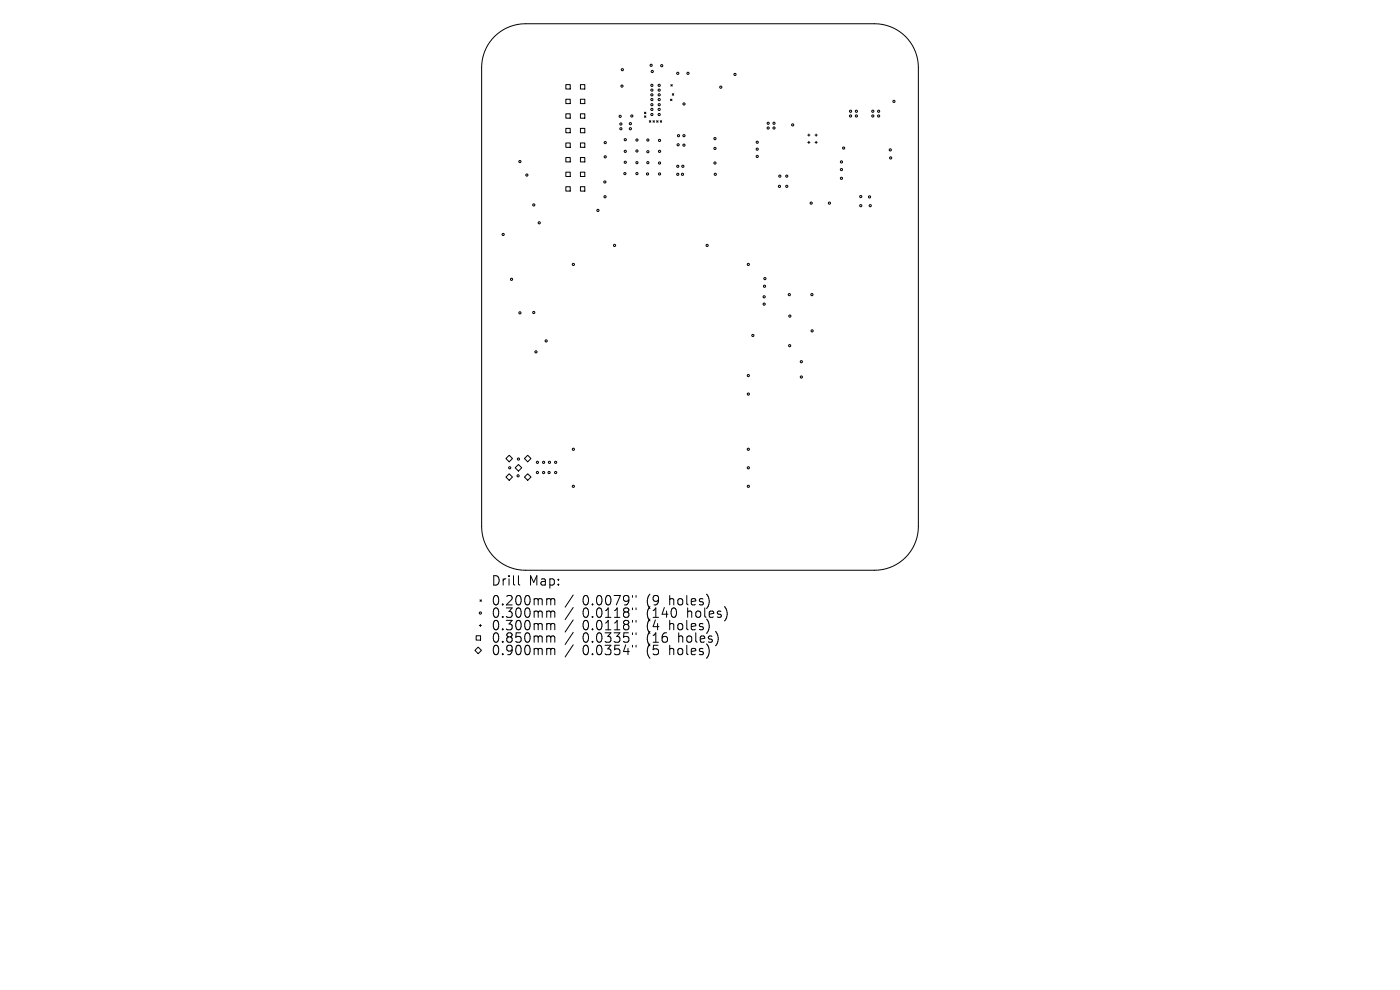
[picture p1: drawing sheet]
<svg xmlns="http://www.w3.org/2000/svg" width="297mm" height="210mm" viewBox="0 0 297 210" stroke-linecap="round" stroke-linejoin="round" font-family="sans-serif">
<defs><g id="words">
<g font-size="2.8">
<text x="104.1" y="124.5">Drill</text>
<text x="112.1" y="124.5">Map:</text>
<text x="104.1" y="128.7">0.200mm</text>
<text x="104.1" y="131.3">0.300mm</text>
<text x="123.6" y="128.7">0.0079&quot;</text>
<text x="123.6" y="131.3">0.0118&quot;</text>
<text x="137.3" y="128.7">(9</text>
<text x="137.3" y="131.3">(140</text>
<text x="142.3" y="128.7">holes)</text>
<text x="146.1" y="131.3">holes)</text>
<text x="104.1" y="134">0.300mm</text>
<text x="104.1" y="136.6">0.850mm</text>
<text x="123.6" y="134">0.0118&quot;</text>
<text x="123.6" y="136.6">0.0335&quot;</text>
<text x="137.3" y="134">(4</text>
<text x="137.3" y="136.6">(16</text>
<text x="142.3" y="134">holes)</text>
<text x="144.2" y="136.6">holes)</text>
<text x="104.1" y="139.3">0.900mm</text>
<text x="123.6" y="139.3">0.0354&quot;</text>
<text x="137.3" y="139.3">(5</text>
<text x="142.3" y="139.3">holes)</text>
</g>
</g></defs>
<g fill="none" stroke="#000" stroke-width=".21">
<path d="M104.9 7.8a9.3 9.3 0 0 1 6.6-2.8h74a9.3 9.3 0 0 1 9.3 9.3v97.4a9.3 9.3 0 0 1-9.3 9.3h-74a9.3 9.3 0 0 1-9.3-9.3v-97.4a9.3 9.3 0 0 1 2.7-6.5zM120 18h1v.9h-1zM123.1 18h1v.9h-1zM142.3 18l.3 .3M142.6 18l-.3 .3M142.6 19.9l.3 .3M142.9 19.9l-.3 .3M120 21h1v1h-1zM120 24.1h1v1h-1zM120 27.2h1v1h-1zM120 30.3h1v1h-1zM120 33.4h1v.9h-1z"/>
<path d="M120 36.5h1v.9h-1zM120 39.6h1v.9h-1zM123.1 21h1v1h-1zM123.1 24.1h1v1h-1zM123.1 27.2h1v1h-1zM123.1 30.3h1v1h-1zM123.1 33.4h1v.9h-1zM123.1 36.5h1v.9h-1zM123.1 39.6h1v.9h-1zM136.7 23.8l.3 .3M136.7 24.6l.3 .3M137 23.8l-.3 .3"/>
<path d="M137 24.6l-.3 .3M137.8 25.6l.3 .3M138.1 25.6l-.3 .3M138.5 25.6l.3 .3M138.8 25.6l-.3 .3M139.3 25.6l.3 .3M139.6 25.6l-.3 .3M140.1 25.6l.3 .3M140.4 25.6l-.3 .3M142.2 21l.4 .3M142.6 21l-.4 .3M171.4 28.7h.4"/>
<path d="M171.4 30.2h.4M171.6 28.4v.5M171.6 30v.4M172.9 28.7h.5M172.9 30.2h.5M173.1 28.4v.5M173.1 30v.4M108 96.6l.7 .7-.7 .7-.7-.7zM109.3 99.2l.7-.7 .7 .7-.7 .7zM111.3 97.3l.7-.7 .6 .7-.6 .7zM107.3 101.2l.7-.7 .7 .7-.7 .7zM111.3 101.2l.7-.7 .6 .7-.6 .7z"/>
<path d="M100.7 138l.7-.7 .7 .7-.7 .7zM101 134.9h.9v.9h-.9zM101.7 132.7h.4M101.8 127.2l.3 .4M101.9 132.5v.4M102.1 127.2l-.3 .4M110 122.1v1.7l.3 .3M116.3 127h.3l.2 .3M116.3 129.6h.3l.2 .3M116.3 132.3h.3l.2 .3M116.3 134.9h.3l.2 .3M116.3 137.5h.3l.2 .3"/>
<path d="M116.8 127.3l.3-.3 .5 .1 .1 1.2M116.8 127.3v1M116.8 129.9v1.1M116.8 132.6v1M116.8 135.2v1M116.8 137.8v1.1M116.8 129.9l.3-.3 .5 .1 .1 1.3M116.8 132.6l.3-.3 .5 .1 .1 1.2M116.8 135.2l.3-.3 .5 .1 .1 1.2M116.8 137.8l.3-.3 .5 .1 .1 1.3M121.6 126.2l-1.7 2.6M121.6 128.9l-1.7 2.5"/>
<path d="M121.6 131.5l-1.7 2.6M121.6 134.1l-1.7 2.6M121.6 136.8l-1.7 2.6M134.2 126.3v.4M134.2 129v.3M134.2 131.6v.4M134.2 134.2v.4M134.2 136.9v.4M134.9 126.3v.4M134.9 129v.3M134.9 131.6v.4M134.9 134.2v.4"/>
<path d="M134.9 136.9v.4"/>
<circle cx="132" cy="18.3" r=".23"/>
<circle cx="132" cy="14.8" r=".23"/>
<circle cx="138.1" cy="13.9" r=".23"/>
<circle cx="138.3" cy="18.1" r=".23"/>
<circle cx="138.3" cy="19.1" r=".23"/>
<circle cx="138.4" cy="15.2" r=".23"/>
<circle cx="139.8" cy="18.1" r=".23"/>
<circle cx="139.8" cy="19.1" r=".23"/>
<circle cx="140.4" cy="13.9" r=".23"/>
<circle cx="143.8" cy="15.6" r=".23"/>
<circle cx="145.9" cy="15.6" r=".23"/>
<circle cx="152.9" cy="18.5" r=".23"/>
<circle cx="155.9" cy="15.8" r=".23"/>
<circle cx="110.3" cy="34.3" r=".23"/>
<circle cx="111.8" cy="37.1" r=".23"/>
<circle cx="128.3" cy="38.6" r=".23"/>
<circle cx="128.4" cy="33.3" r=".23"/>
<circle cx="128.4" cy="30.3" r=".23"/>
<circle cx="131.6" cy="24.7" r=".23"/>
<circle cx="131.7" cy="26.3" r=".23"/>
<circle cx="131.7" cy="27.3" r=".23"/>
<circle cx="132.6" cy="36.8" r=".23"/>
<circle cx="132.6" cy="32.1" r=".23"/>
<circle cx="132.6" cy="34.4" r=".23"/>
<circle cx="132.6" cy="29.6" r=".23"/>
<circle cx="133.7" cy="26.2" r=".23"/>
<circle cx="133.7" cy="27.3" r=".23"/>
<circle cx="134" cy="24.6" r=".23"/>
<circle cx="135.1" cy="29.7" r=".23"/>
<circle cx="135.1" cy="32" r=".23"/>
<circle cx="135.1" cy="36.8" r=".23"/>
<circle cx="135.1" cy="34.5" r=".23"/>
<circle cx="137.4" cy="36.9" r=".23"/>
<circle cx="137.4" cy="29.7" r=".23"/>
<circle cx="137.4" cy="32.2" r=".23"/>
<circle cx="137.4" cy="34.5" r=".23"/>
<circle cx="138.3" cy="22.2" r=".23"/>
<circle cx="138.3" cy="24.3" r=".23"/>
<circle cx="138.3" cy="23.2" r=".23"/>
<circle cx="138.3" cy="20.1" r=".23"/>
<circle cx="138.3" cy="21.1" r=".23"/>
<circle cx="139.8" cy="22.2" r=".23"/>
<circle cx="139.8" cy="24.3" r=".23"/>
<circle cx="139.8" cy="23.2" r=".23"/>
<circle cx="139.8" cy="20.1" r=".23"/>
<circle cx="139.8" cy="21.1" r=".23"/>
<circle cx="139.9" cy="32.1" r=".23"/>
<circle cx="139.9" cy="34.6" r=".23"/>
<circle cx="139.9" cy="36.9" r=".23"/>
<circle cx="139.9" cy="29.8" r=".23"/>
<circle cx="143.8" cy="35.3" r=".23"/>
<circle cx="143.8" cy="37" r=".23"/>
<circle cx="143.9" cy="30.7" r=".23"/>
<circle cx="143.9" cy="28.8" r=".23"/>
<circle cx="144.8" cy="37" r=".23"/>
<circle cx="144.9" cy="35.3" r=".23"/>
<circle cx="145.1" cy="22.1" r=".23"/>
<circle cx="145.1" cy="28.8" r=".23"/>
<circle cx="145.1" cy="30.8" r=".23"/>
<circle cx="151.7" cy="34.6" r=".23"/>
<circle cx="151.7" cy="29.4" r=".23"/>
<circle cx="151.7" cy="31.5" r=".23"/>
<circle cx="151.7" cy="37" r=".23"/>
<circle cx="160.6" cy="30.2" r=".23"/>
<circle cx="160.6" cy="31.6" r=".23"/>
<circle cx="160.6" cy="33.2" r=".23"/>
<circle cx="163" cy="26.2" r=".23"/>
<circle cx="163" cy="27.2" r=".23"/>
<circle cx="164.2" cy="26.2" r=".23"/>
<circle cx="164.2" cy="27.2" r=".23"/>
<circle cx="165.4" cy="39.5" r=".23"/>
<circle cx="165.4" cy="37.4" r=".23"/>
<circle cx="166.9" cy="37.4" r=".23"/>
<circle cx="166.9" cy="39.5" r=".23"/>
<circle cx="168.2" cy="26.5" r=".23"/>
<circle cx="178.5" cy="37.8" r=".23"/>
<circle cx="178.5" cy="34.3" r=".23"/>
<circle cx="178.5" cy="36" r=".23"/>
<circle cx="179" cy="31.4" r=".23"/>
<circle cx="180.4" cy="24.6" r=".23"/>
<circle cx="180.4" cy="23.6" r=".23"/>
<circle cx="181.7" cy="24.6" r=".23"/>
<circle cx="181.7" cy="23.6" r=".23"/>
<circle cx="185.2" cy="24.6" r=".23"/>
<circle cx="185.2" cy="23.6" r=".23"/>
<circle cx="186.4" cy="24.6" r=".23"/>
<circle cx="186.4" cy="23.6" r=".23"/>
<circle cx="188.9" cy="31.8" r=".23"/>
<circle cx="188.9" cy="33.5" r=".23"/>
<circle cx="189.6" cy="21.5" r=".23"/>
<circle cx="106.7" cy="49.7" r=".23"/>
<circle cx="108.5" cy="59.3" r=".23"/>
<circle cx="113.2" cy="43.5" r=".23"/>
<circle cx="114.4" cy="47.3" r=".23"/>
<circle cx="121.6" cy="56.1" r=".23"/>
<circle cx="126.8" cy="44.6" r=".23"/>
<circle cx="128.4" cy="41.7" r=".23"/>
<circle cx="130.4" cy="52.1" r=".23"/>
<circle cx="150" cy="52.1" r=".23"/>
<circle cx="158.8" cy="56.1" r=".23"/>
<circle cx="162.3" cy="59.1" r=".23"/>
<circle cx="172.1" cy="43.1" r=".23"/>
<circle cx="176" cy="43.1" r=".23"/>
<circle cx="182.6" cy="43.6" r=".23"/>
<circle cx="182.6" cy="41.7" r=".23"/>
<circle cx="184.5" cy="41.8" r=".23"/>
<circle cx="184.6" cy="43.6" r=".23"/>
<circle cx="110.3" cy="66.4" r=".23"/>
<circle cx="113.2" cy="66.3" r=".23"/>
<circle cx="113.7" cy="74.6" r=".23"/>
<circle cx="115.9" cy="72.3" r=".23"/>
<circle cx="158.8" cy="79.7" r=".23"/>
<circle cx="159.7" cy="71.2" r=".23"/>
<circle cx="162.1" cy="64.5" r=".23"/>
<circle cx="162.1" cy="63" r=".23"/>
<circle cx="162.2" cy="60.7" r=".23"/>
<circle cx="167.4" cy="62.5" r=".23"/>
<circle cx="167.5" cy="73.3" r=".23"/>
<circle cx="167.6" cy="67.1" r=".23"/>
<circle cx="170" cy="76.7" r=".23"/>
<circle cx="170" cy="80" r=".23"/>
<circle cx="172.2" cy="62.5" r=".23"/>
<circle cx="172.3" cy="70.2" r=".23"/>
<circle cx="108.1" cy="99.2" r=".23"/>
<circle cx="110" cy="97.4" r=".23"/>
<circle cx="114" cy="98.1" r=".23"/>
<circle cx="115.3" cy="98.1" r=".23"/>
<circle cx="116.6" cy="98.1" r=".23"/>
<circle cx="117.9" cy="98.1" r=".23"/>
<circle cx="121.6" cy="95.3" r=".23"/>
<circle cx="158.8" cy="95.3" r=".23"/>
<circle cx="158.8" cy="83.6" r=".23"/>
<circle cx="158.8" cy="99.2" r=".23"/>
<circle cx="109.9" cy="100.9" r=".23"/>
<circle cx="114" cy="100.2" r=".23"/>
<circle cx="115.3" cy="100.2" r=".23"/>
<circle cx="116.5" cy="100.2" r=".23"/>
<circle cx="117.9" cy="100.2" r=".23"/>
<circle cx="121.6" cy="103.2" r=".23"/>
<circle cx="158.8" cy="103.2" r=".23"/>
<circle cx="101.9" cy="130" r=".23"/>
</g>
<use href="#words"/>
</svg>
